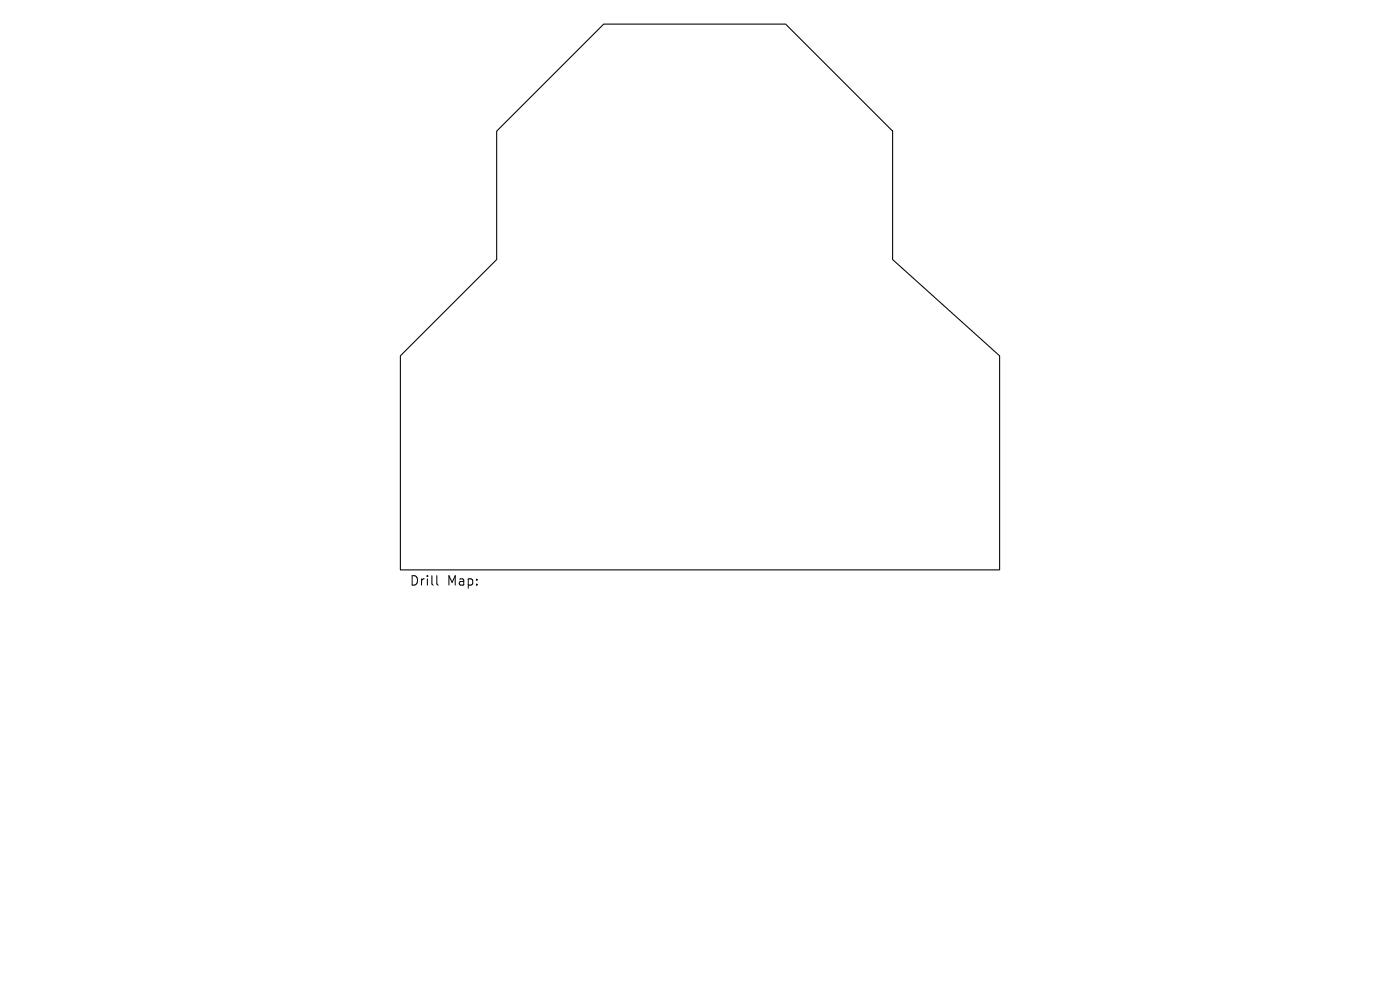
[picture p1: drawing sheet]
<svg xmlns="http://www.w3.org/2000/svg" width="297mm" height="210mm" viewBox="0 0 297 210" stroke-linecap="round" stroke-linejoin="round" font-family="sans-serif">
<defs><g id="words">
<g font-size="2.8">
<text x="86.8" y="124.5">Drill</text>
<text x="94.8" y="124.5">Map:</text>
</g>
</g></defs>
<path d="M105.4 27.8l22.7-22.7h38.6l22.7 22.7v27.3l22.7 20.4v45.4h-127.2v-45.4l20.5-20.4z" fill="none" stroke="#000" stroke-width=".23"/>
<path d="M92.7 122.1v1.7l.3 .3" fill="none" stroke="#000" stroke-width=".21"/>
<use href="#words"/>
</svg>
